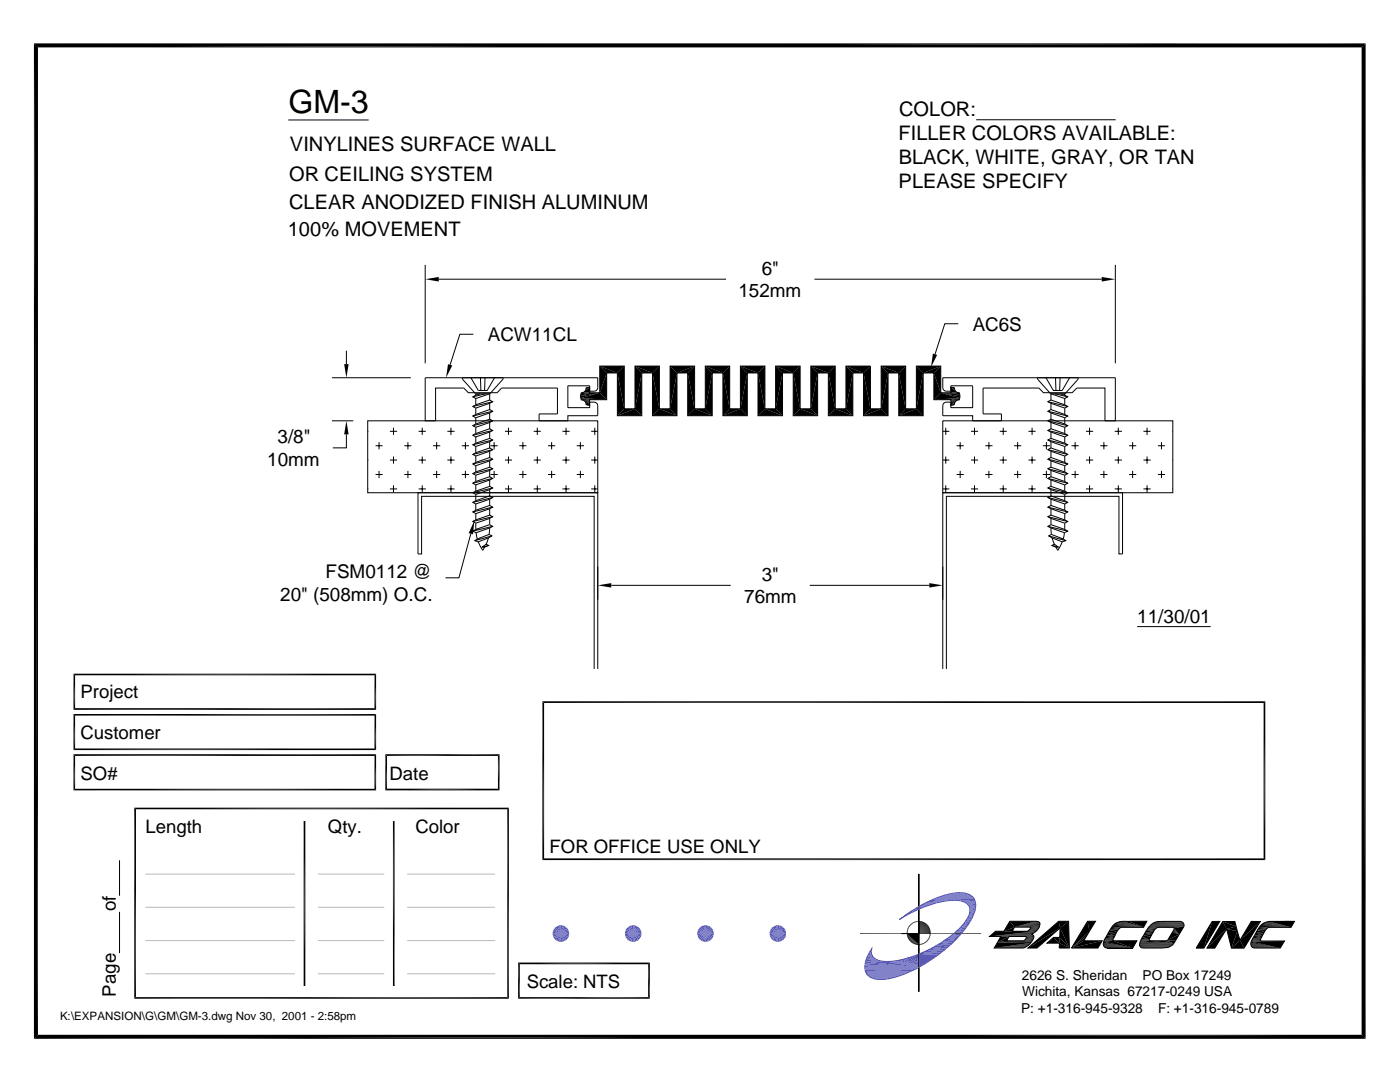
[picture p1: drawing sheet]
<svg xmlns="http://www.w3.org/2000/svg" width="279mm" height="216mm" viewBox="0 0 279 216" stroke-linecap="round" stroke-linejoin="round" font-family="sans-serif">
<defs><g id="words">
<text font-size="6.4" x="57.6" y="22.6">GM-3</text>
<g font-size="4">
<text x="179.5" y="23.1">COLOR:</text>
<text x="179.3" y="27.9">FILLER COLORS AVAILABLE:</text>
<text x="57.9" y="30.2">VINYLINES SURFACE WALL</text>
<text x="179.4" y="32.7">BLACK, WHITE, GRAY, OR TAN</text>
<text x="57.7" y="36.2">OR CEILING SYSTEM</text>
<text x="57.7" y="41.6">CLEAR ANODIZED FINISH ALUMINUM</text>
<text x="179.3" y="37.5">PLEASE SPECIFY</text>
<text x="57.4" y="47">100% MOVEMENT</text>
</g>
<g font-size="3.8">
<text x="147.4" y="59.3">152mm</text>
<text x="152" y="54.8">6&quot;</text>
<text x="194.1" y="66">AC6S</text>
<text x="97.3" y="68.1">ACW11CL</text>
<text x="55.4" y="88.4">3/8&quot;</text>
<text x="53.3" y="93">10mm</text>
<text x="55.9" y="119.9">20&quot; (508mm) O.C.</text>
<text x="65" y="115.3">FSM0112 @</text>
<text x="152" y="115.9">3&quot;</text>
<text x="148.5" y="120.4">76mm</text>
<text x="227" y="124.2">11/30/01</text>
</g>
<g font-size="3.7">
<text x="16.1" y="139.3">Project</text>
<text x="16.1" y="147.4">Customer</text>
<text x="16.1" y="155.6">SO#</text>
<text x="77.7" y="155.6">Date</text>
<text x="29" y="166.3">Length</text>
<text x="65.4" y="166.3">Qty.</text>
<text x="82.9" y="166.3">Color</text>
<text x="109.7" y="170.2">FOR OFFICE USE ONLY</text>
<text x="23.1" y="181.9" transform="rotate(-90 23.1 181.9)">of</text>
<text x="105.1" y="197.2">Scale: NTS</text>
<text x="23.1" y="198.8" transform="rotate(-90 23.1 198.8)">Page</text>
</g>
<g font-size="2.7">
<text x="203.9" y="195.5">2626 S. Sheridan</text>
<text x="228" y="195.5">PO Box 17249</text>
<text x="203.8" y="202.1">P: +1-316-945-9328</text>
<text x="204" y="198.8">Wichita, Kansas 67217-0249 USA</text>
<text x="231.1" y="202.1">F: +1-316-945-0789</text>
</g>
<text font-size="2.3" x="12" y="203.6">K:\EXPANSION\G\GM\GM-3.dwg Nov 30, 2001 - 2:58pm</text>
</g></defs>
<g fill="#000">
<path d="M6.8 8.7h265.7l-264.9 .8zM7.6 9.5l264.9-.8-.8 .8zM271.7 9.5l.8 197.8-.8-.8zM272.5 8.7v198.6l-.8-197.8zM84.9 55.7l2.7-.4v.9zM219.9 55.3l2.7 .4-2.7 .5zM68.7 72.7h.9l-.5 2.7zM89.4 72.7l.9 .2-1.3 2.5zM115.9 78.7l1.8-.3-1.8 .7zM115.9 79.1l1.8-.7h2zM116 78.4h1.7l-1.8 .3zM115.9 79.1l3.8-.7-3.8 1z"/>
<path d="M115.9 79.4l1.8 .4h-1.7zM116.1 79.8h1.6zM116.8 78l.9-.7-1.1 .9zM116.4 79.8h1.3l-1.1 .2zM116.9 77.7l.8-.4-.9 .7zM117 77.4l.7-.1-.8 .4zM117 77.4l.7-.1zM116 78.4h1.7zM116.1 78.4h1.6zM116.4 78.3l.2-.1 1.1 .2zM116.6 78.2l1.1-.9v1.1zM116 79.8h1.7z"/>
<path d="M119.7 73l3.5 1.4h-2.1zM119.7 73l1.4 1.4-1.4 4zM115.9 79.4l3.8-1 1.4 1.4zM121.1 74.4v5.4l-1.4-1.4zM119.7 73h4.9l-1.4 1.4zM126.7 73l3.5 1.4h-2.1zM126.7 73h4.9l-1.4 1.4zM133.7 73h4.9l-3.5 1.4zM135.1 74.4l3.5-1.4-1.4 1.4zM140.8 73l3.5 1.4h-2.2zM140.8 73h4.8l-1.3 1.4zM147.8 73l3.5 1.4h-2.2z"/>
<path d="M147.8 73h4.9l-1.4 1.4zM154.8 73l3.5 1.4h-2.1zM154.8 73h4.9l-1.4 1.4zM161.8 73l3.5 1.4h-2.1zM161.8 73h4.9l-1.4 1.4zM168.8 73l3.5 1.4h-2.1zM168.8 73h4.9l-1.4 1.4zM175.9 73l3.5 1.4h-2.2zM175.9 73h4.8l-1.3 1.4zM182.9 73h4.8l-3.5 1.4zM184.2 74.4l3.5-1.4-1.3 1.4zM187.7 78.4l3.8 1-5.1 .4z"/>
<path d="M186.4 74.4l1.3 4-1.3 1.4zM186.2 70.5l.8 .3-1.2 2.5zM187.7 73v5.4l-1.3-4zM189.8 78.4h1.6zM189.8 78.4l1-.2 .3 .1zM189.8 77.3l1 .9-1 .2zM189.8 79.8h1.6zM189.8 77.3l.7 .1zM189.8 77.3l.7 .1v.3zM189.8 77.3l.7 .4 .1 .3zM189.8 77.3l1 .9zM189.8 79.8h1.3l-.3 .2z"/>
<path d="M189.8 79.8l1.7-.4-.1 .4zM189.8 78.4h1.6l.1 .3zM187.7 78.4l3.9 .7-.1 .3zM187.7 78.4l3.8 .3 .1 .4zM69.1 84l.5 2.7h-.9zM116.6 80l1.1-.2-.9 .4zM116.8 80.2l.9-.4-.8 .6zM116.9 80.4l.8-.6-.7 .9zM117.7 79.8l-.7 .9zM117.7 79.8l-.4 1-.3-.1zM117.7 79.8v1.1l-.4-.1zM123.2 83l3.5-1.4 1.4 1.4z"/>
<path d="M124.6 81.6h2.1l-3.5 1.4zM123.2 74.4l1.4 7.2-1.4 1.4zM123.2 74.4l1.4-1.4v8.6zM126.7 73l1.4 1.4-1.4 7.2zM128.1 74.4v8.6l-1.4-1.4zM131.6 81.6l3.5 1.4h-4.9zM130.2 74.4l1.4 7.2-1.4 1.4zM130.2 74.4l1.4-1.4v8.6zM133.7 73l1.4 1.4-1.4 7.2zM131.6 81.6h2.1l1.4 1.4zM135.1 74.4v8.6l-1.4-1.4zM138.6 81.6l3.5 1.4h-4.9z"/>
<path d="M137.2 74.4l1.4 7.2-1.4 1.4zM137.2 74.4l1.4-1.4v8.6zM140.8 73l1.3 1.4-1.3 7.2zM138.6 81.6h2.2l1.3 1.4zM142.1 74.4v8.6l-1.3-1.4zM145.6 81.6h2.2l-3.5 1.4zM144.3 74.4l1.3 7.2-1.3 1.4zM145.6 73v8.6l-1.3-7.2zM147.8 73l1.3 1.4-1.3 7.2zM144.3 83l3.5-1.4 1.3 1.4zM149.1 74.4v8.6l-1.3-1.4zM151.3 74.4l1.4 7.2-1.4 1.4z"/>
<path d="M151.3 74.4l1.4-1.4v8.6zM154.8 73l1.4 1.4-1.4 7.2zM152.7 81.6l3.5 1.4h-4.9zM152.7 81.6h2.1l1.4 1.4zM156.2 74.4v8.6l-1.4-1.4zM158.3 74.4l1.4 7.2-1.4 1.4zM158.3 74.4l1.4-1.4v8.6zM159.7 81.6l3.5 1.4h-4.9zM161.8 73l1.4 1.4-1.4 7.2zM159.7 81.6h2.1l1.4 1.4zM163.2 74.4v8.6l-1.4-1.4zM165.3 74.4l1.4 7.2-1.4 1.4z"/>
<path d="M165.3 74.4l1.4-1.4v8.6zM166.7 81.6l3.5 1.4h-4.9zM168.8 73l1.4 1.4-1.4 7.2zM166.7 81.6h2.1l1.4 1.4zM170.2 74.4v8.6l-1.4-1.4zM173.7 81.6h2.2l-3.6 1.4zM172.3 74.4l1.4 7.2-1.4 1.4zM172.3 74.4l1.4-1.4v8.6zM175.9 73l1.3 1.4-1.3 7.2zM172.3 83l3.6-1.4 1.3 1.4zM177.2 74.4v8.6l-1.3-1.4zM180.7 81.6h2.2l-3.5 1.4z"/>
<path d="M179.4 74.4l1.3 7.2-1.3 1.4zM179.4 74.4l1.3-1.4v8.6zM182.9 73l1.3 1.4-1.3 7.2zM179.4 83l3.5-1.4 1.3 1.4zM184.2 74.4v8.6l-1.3-1.4zM189.8 79.8l.3 1-.3 .1zM189.8 79.8l.7 .9-.4 .1zM189.8 79.8l.7 .6v.3zM189.8 79.8l.7 .9zM189.8 79.8l.8 .4-.1 .2zM189.8 79.8l1 .2-.2 .2zM94.7 103.9l-.3 2.7-.9-.2z"/>
<path d="M119.3 116.8l2.7-.4v.8zM185.5 116.4l2.7 .4-2.7 .4zM183.3 188.3l.1 .2zM183.3 188.5l.1 1.9h-.1zM183.3 186.3h.1zM183.3 180.9l.1 .5-.1 .1zM183.3 188.5h.1v1.9zM183.3 180.9l.1-.1v.6zM197.5 186.9l1.2-1.1h8.1zM199.1 188l6.6 .2-7.3 1zM199.7 186.9h1.7l-2.3 1.1zM199.1 188l2.3-1.1-.5 .8z"/>
<path d="M201.5 183.8h5.2l-4.2 1.2zM201.5 183.8l1 1.2-2.2 .8zM200.3 185.8l2.2-.8-.5 .8zM202.5 185l4.3-1.2zM204.3 187.7l1.6 .2zM204.3 187.7h1.7zM204.6 187.5h1.5l-1.7 .1zM204.7 187.3l1.5 .1-1.6 .1zM204.8 186.9l1.5 .1h-1.4zM204.8 187.2l1.5 .1h-1.6zM204.9 187h1.4l-1.5 .2zM198.4 189.2l6.7-.5z"/>
<path d="M205 185.8h1.8zM198.4 189.2l6.8-.6zM205.1 185.8l.2-.2 1.5 .2zM198.4 189.2l6.9-.7zM198.4 189.2l7.1-.8zM205.5 185.5h1.6l-1.8 .1zM198.4 189.2l7.2-.9-.1 .1zM205.6 185.3l1.6 .1-1.7 .1zM205.7 185.1l1.6 .2h-1.7zM205.7 185h1.7l-1.7 .1zM198.4 189.2l7.3-1-.1 .1zM197.5 186.9l8.5-.4z"/>
<path d="M204.3 187.7h1.7l-.1 .2zM204.4 187.6l1.7-.1-.1 .2zM204.6 187.5l1.6-.1-.1 .1zM197.5 186.9l8.7-.7-.3 .2zM204.7 187.3h1.6l-.1 .1zM204.8 187.2l1.5-.1v.2zM204.8 187.2l1.5-.2v.1zM204.8 186.9l1.5-.1v.2zM197.5 186.9l9-.9-.3 .2zM197.5 186.9l9.1-1zM197.5 186.9l9.3-1.1zM204.9 185.8h1.9z"/>
<path d="M202.5 185l4.5-1.1zM205.3 185.6h1.7l-.2 .2zM202.5 185l4.6-1.1zM205.3 185.6l1.8-.1-.1 .1zM202.5 185l4.7-1.1zM205.5 185.5l1.7-.1-.1 .1zM202.5 185l4.8-1zM205.6 185.3h1.7l-.1 .1zM202.5 185l4.9-1zM205.7 185.1h1.6v.2zM205.7 185.1l1.7-.1-.1 .1zM202.5 185l5-.9z"/>
<path d="M205.5 185l2-.2zM205.6 185l1.9-.2zM205.7 185l1.8-.2-.1 .2zM202.5 185l5-.9 .1 .1zM202.5 185l5-.5v.2zM202.5 185l5.1-.6-.1 .1zM202.5 185l5.1-.8v.2zM209 188.2l1.2-1.2 1.2 1.2zM211.3 183.8h2l-1.7 1.4zM205.1 189.2l6.2-5.4 .3 1.4zM211.4 188.2l2 1h-2zM210.2 187h1.3l-.1 1.2z"/>
<path d="M211.5 187l1.9 2.2-2-1zM205.1 189.2l6.5-4-4.6 4zM211.6 185.2l1.8 4-1.9-2.2zM211.6 185.2l1.7-1.4 .1 5.4zM213.8 189.2l2.5-1.5h3.7zM213.8 189.2l3.1-2.4-.6 .9zM217 183.8l.4 2-3.6 3.4zM213.8 189.2l3.6-3.4-.5 1zM217 183.8h1.6l-1.2 2zM213.8 189.2l6.2-1.5-.9 1.5zM220.2 188.5l5.9 .7-5.9-.6zM220.2 188.4l5.9 .8-5.9-.7z"/>
<path d="M220.2 188.3l5.9 .9-5.9-.8zM220.2 188.6l5.9 .6-5.8-.4zM220.2 188.1l5.9 1.1-5.9-.9zM220.3 187.9l5.8 1.3-5.9-1.1zM220.3 187.7h1.9l-1.9 .2zM220.4 187.5h1.7l-1.8 .2zM220.6 187.2l1.6 .1-1.8 .2zM220.6 189.1h.3zM220.9 186.7l1.5 .3-1.8 .2zM221.2 186.2h1.5l-1.8 .5zM221.5 185.7l1.4 .2-1.7 .3zM221.6 185.4h1.7l-1.8 .3z"/>
<path d="M221.8 185.2l1.6 .1-1.8 .1zM220.3 187.7l1.8-.1 .1 .1zM220.3 187.7l1.8-.2v.1zM220.3 187.9l1.9-.2 3.9 1.5zM220.4 187.5l1.8-.2-.1 .2zM222.1 184.7l.2-.2 5.9 .5zM220.6 187.2l1.8-.2-.2 .3zM222.3 184.5l.2-.1 5.7 .6zM220.9 186.7l1.6-.1-.1 .4zM222.5 184.4l.2-.2 5.5 .8zM220.9 186.7l1.8-.5-.2 .4zM222.7 184.2l5.5 .8z"/>
<path d="M221.2 186.2l1.7-.3-.2 .3zM222.8 184.1l5.4 .9zM221.5 185.7l1.6-.2-.2 .4zM222.9 184.1l.3-.1 5 1zM221.5 185.7l1.8-.3-.2 .1zM221.6 185.4l1.8-.1-.1 .1zM223.2 184l.3-.1 4.7 1.1zM221.8 185.2h1.7l-.1 .1zM221.8 185.2l1.9-.1zM223.5 183.9l4.7 1.1zM223.7 183.9h.3zM223.7 183.9h.3l4.2 1.1z"/>
<path d="M224 183.9h1.3zM224 183.9h1.3l2.9 1.1zM222.2 187.7h4.7l-.8 1.5zM227.6 187.7h2l-2 .2zM227.7 187.5h1.6l-1.7 .2zM227.9 187.1l1.5 .3-1.7 .1zM228.2 186.7l1.5 .1-1.8 .3zM228.5 186.2l1.5 .1-1.8 .4zM228.7 185.7h1.6l-1.8 .5zM225.3 183.9l3.6-.1-.7 1.2zM228.9 185.5l1.5 .1-1.7 .1zM229.1 185.3l1.5 .1-1.7 .1z"/>
<path d="M229.2 185l1.9 .1zM229.2 185l1.8 .1-1.9 .2zM227.6 187.7l1.8-.1zM227.6 187.7h1.8zM227.7 187.5l1.7-.1zM227.6 187.7h2zM229.4 187.7h.2zM227.6 187.9l2-.2 4.7 .6zM227.9 187.1l1.8-.3-.3 .6zM228.2 186.7l1.8-.4-.3 .5zM228.5 186.2l1.7-.3-.2 .4zM228.5 186.2l1.8-.5-.1 .2z"/>
<path d="M228.7 185.7l1.7-.1-.1 .1zM228.9 185.5l1.7-.1-.2 .2zM229.1 185.3l1.6-.1-.1 .2zM229.1 185.3l1.8-.1zM229.1 185.3l1.9-.2zM231.8 189.2l.2-.1zM232.7 187.7l1.6 .6zM232.9 187.7l.2-.1h1.5zM234 186l1.3 .5-2.2 1.1zM234.1 185.8l1.2 .7-1.3-.5zM234.1 185l.2 .2zM234.2 185.7l1.1 .8-1.2-.7z"/>
<path d="M232.5 187.7l1.8 .6zM232.4 187.7l1.9 .6zM229.8 187.7h2.6l1.9 .6zM229.6 187.7l4.7 .6zM234.3 185.5l1 1-1.1-.8zM234.3 185.5l1 1zM234.3 185.4l1 1.1zM234.3 185.2l1 1.3-1-1.1zM232.9 187.7l1.7-.1-.3 .7zM233.1 187.6l2.2-1.1-.7 1.1zM235.5 183.9h.3zM234 183.9h1.8z"/>
<path d="M234.3 185.2l2-.4-1 1.7zM241.9 183.9l-1.6 5.3h-1.6zM241.9 183.9h1.5l-3.1 5.3zM244 183.9l2.7 1-1.9 .5zM244 183.9l.8 1.5-3.9 3.8zM240.9 189.2l3.9-3.8-2.4 3.8zM244.8 185.4l2.1 .4-1.1 3.4zM244.8 185.4l1.9-.5 .2 .9zM244 183.9h2.4l.3 1zM246.9 185.8l.6 1.8-1.7 1.6zM245.8 189.2l1.7-1.6 .8 1.6zM249.6 188.4l5.9 .8-5.9-.7z"/>
<path d="M249.6 188.3l5.9 .9-5.9-.8zM249.6 188.5l5.9 .7-5.8-.5zM249.6 188.1l5.9 1.1-5.9-.9zM249.7 188.7l5.8 .5-5.8-.4zM249.7 187.9l5.8 1.3-5.9-1.1zM249.7 183.9h1.8l-4 3.7zM249.8 187.7h1.7l-1.8 .2zM249.9 187.5h1.6l-1.7 .2zM250 187.2l1.6 .1-1.7 .2zM250.2 189.1l.5 .1zM250.2 189.1l.3 .1zM250.3 186.7l1.5 .3-1.8 .2z"/>
<path d="M250.6 186.2l1.6 .1-1.9 .4zM250.9 185.7l1.5 .2-1.8 .3zM251.1 185.4l1.5 .1-1.7 .2zM251.2 185.2h1.7l-1.8 .2zM247.5 187.6l4-3.7-3.2 5.3zM249.8 187.7l1.7-.1v.1zM249.8 187.7l1.7-.2zM249.9 187.5l1.7-.2-.1 .2zM251.7 184.6l6 .4-6.2-.3zM250 187.2l1.8-.2-.2 .3zM251.7 184.6l.2-.2 5.8 .6zM250.3 186.7l1.7-.1-.2 .4z"/>
<path d="M251.9 184.4l.2-.2 5.6 .8zM250.3 186.7l1.9-.4-.2 .3zM252.1 184.2l5.6 .8zM250.6 186.2l1.8-.3-.2 .4zM252.3 184.2l5.4 .8zM250.9 185.7l1.7-.2-.2 .4zM252.4 184.1l.3-.1 5 1zM251.1 185.4h1.6l-.1 .1zM251.1 185.4l1.7-.1-.1 .1zM251.1 185.4l1.8-.2zM252.7 184l.3-.1 4.7 1.1zM251.2 185.2l1.8-.1z"/>
<path d="M251.2 185.2l1.9-.1zM253 183.9h.3zM251.2 185.2l2-.1zM253 183.9h.3l4.4 1.1zM249.7 187.9l6.6-.1-.8 1.4zM253.3 183.9h5l-.6 1.1zM6.8 8.7l.8 197.8-.8 .8zM6.8 8.7l.8 .8v197zM7.6 206.5h264.1l-264.9 .8zM6.8 207.3l264.9-.8 .8 .8z"/>
</g>
<g fill="none" stroke="#000" stroke-width=".2">
<path d="M57.5 23.9h16.1M194.8 23.9h27.9M84.9 52.9v19.6M87.6 55.7h57.3M162.5 55.7h57.4M222.6 52.9v19.6M66.3 75.4h15.7M69.1 70v2.7M84.9 75.4h34.4v2l-.2 .4-.3 .2-1.1 .1v-1.1h-4.4v4.3h4.4v-1.1l1.1 .1 .5 .4v2.3h-6v1h-5.7v-1.4h3.7v-5.2h-11.2l-.9 1h-5.7l-.9-1h-5.7v6.6h-2zM92.5 75.4l-.2 .1v.2l2.6 2.9h2.9l2.6-2.9v-.2l-.2-.1M94 75.4l1.5 2.5h1.7l1.5-2.5M94.5 66.7h-2.7l-2 6.1"/>
<path d="M95 78.6v.3l.8-.3M95 78.9l-.6 .3 .6 .3 2.7-.9v1.2l-2.7 1M95 79.5v1.3M95.9 75.4l.1 2.5M96.8 75.4l-.1 2.5M96.9 78.6l-2.5 .6M97.7 79.8l.6 .4-3.3 1.2M119.7 73h4.9v8.6h2.1v-8.6h4.9v8.6h2.1v-8.6h4.9v8.6h2.2v-8.6h4.8v8.6h2.2v-8.6h4.9v8.6h2.1v-8.6h4.9v8.6h2.1v-8.6h4.9v8.6h2.1v-8.6h4.9v8.6h2.2v-8.6h4.8v8.6h2.2v-8.6h4.8v5.4h2.1v-1.1l.7 .1a.88 .88 0 0 0 .9 1l.2 .7-.2 .7a.88 .88 0 0 0-.9 .9l-.7 .2v-1.1h-3.4v-5.4h-2.2v8.6h-4.8v-8.6h-2.2v8.6h-4.9v-8.6h-2.1v8.6h-4.9v-8.6h-2.1v8.6h-4.9v-8.6h-2.1v8.6h-4.9v-8.6h-2.2v8.6h-4.8v-8.6h-2.2v8.6h-4.9v-8.6h-2.1v8.6h-4.9v-8.6h-2.1v8.6h-4.9v-8.6h-2.1v5.4h-3.4v1.1l-.7-.2a.88 .88 0 0 0-1-.9l-.1-.7 .2-.7a.91 .91 0 0 0 .9-1l.7-.1v1.1h2zM188.2 75.4h34.4v8.6h-2.1v-6.6h-5.6l-.9 1h-5.8l-.9-1h-11.1v5.2h3.7v1.4h-5.8v-1h-5.9v-2.3l.4-.4 1.2-.1v1.1h4.3v-4.3h-4.3v1.1l-1.2-.1-.3-.2-.1-.4zM191.2 64.6h-2.6l-2 6.1M207.2 75.4l-.1 .1v.2l2.6 2.9h2.9l2.5-2.9 .1-.2-.2-.1M208.7 75.4l1.5 2.5h1.8l1.5-2.5"/>
<path d="M209.7 79.8l-.6 .4 3.4 1.2M210.5 78.6l2.6 .6M210.7 75.4v2.5M211.6 75.4l-.1 2.5M211.6 78.6l.9 .3v-.3M212.5 78.9l.6 .3-.6 .3-2.8-.9v1.2l2.8 1M212.5 79.5v1.3M66.3 84h4.2M69.1 86.7v2.7h-2.7M73.4 84h45.9v14.3h-45.9zM73.4 86.1h.1M73.4 91.8h.1"/>
<path d="M73.4 97.6h.1M75 88.9h1.4M75 94.7h1.4M75.6 88.2v1.5M75.6 94v1.4M77.8 86.1h1.4M77.8 91.8h1.4M77.8 97.6h1.4M78.5 85.3v1.5M78.5 91.1v1.4M78.5 96.8v1.5M80.7 88.9h1.4"/>
<path d="M80.7 94.7h1.4M81.4 88.2v1.5M81.4 94v1.4M83.5 86.1h1.5M83.5 91.8h1.5M83.5 97.6h1.5M84.3 85.3v1.5M84.3 91.1v1.4M84.3 96.8v1.5M86.4 88.9h1.5M86.4 94.7h1.5M87.1 88.2v1.5"/>
<path d="M87.1 94v1.4M89.3 86.1h1.4M89.3 91.8h1.4M89.3 97.6h1.4M90 85.3v1.5M90 91.1v1.4M90 96.8v1.5M92.2 88.9h1.4M92.2 94.7h1.4M92.9 88.2v1.5M92.9 94v1.4M95 84.6l-.6 .3 .6 .4"/>
<path d="M95 92.3l-.6 .3 .6 .3M95 94.2l-.6 .3 .6 .3M95 96.1l-.6 .3 .6 .4M95 98l-.6 .3 .6 .4M95 99.9l-.6 .3 .6 .4M95 86.5l-.6 .3 .6 .4M95 88.4l-.6 .4 .6 .3M95 90.3l-.6 .4 .6 .3M95 80.8l-.6 .3 .6 .3M95 82.7l-.6 .3 .6 .4M95 81.4v1.3M95 83.4v1.2"/>
<path d="M95 85.3v1.2M95 87.2v1.2M95 89.1v1.2M95 91v1.3M95 92.9v1.3M95 94.8v1.3M95 96.8v1.2M95 98.7v1.2M97.7 99.6v1.3l-2.7 .9M97.7 82.4v1.3l-2.7 .9M97.7 83.7l.6 .3-.6 .3-2.7 1M97.7 90v1.3l-2.7 1"/>
<path d="M97.7 91.3l.6 .3-.6 .4-2.7 .9M97.7 92v1.2l-2.7 1M97.7 93.2l.6 .3-.6 .4-2.7 .9M97.7 93.9v1.2l-2.7 1M97.7 95.1l.6 .4-3.3 1.3M97.7 95.8v1.2l-2.7 1M97.7 97l.6 .4-.6 .3-2.7 1M97.7 97.7v1.3l-2.7 .9M97.7 99l.6 .3-.6 .3-2.7 1M97.7 84.3v1.3l-2.7 .9M97.7 85.6l.6 .3-3.3 1.3M97.7 86.2v1.3l-2.7 .9"/>
<path d="M97.7 87.5l.6 .3-.6 .3-2.7 1M97.7 88.1v1.3l-2.7 .9M97.7 89.4l.6 .3-3.3 1.3M97.7 80.5v1.2l-2.7 1M97.7 81.7l.6 .4-.6 .3-2.7 1M97.9 88.9h1.4M97.9 94.7h1.4M98.3 84l-3.9 .9M98.3 91.6l-3.9 1M98.3 93.5l-3.9 1M98.3 95.5l-3.9 .9M98.3 97.4l-3.9 .9"/>
<path d="M98.3 99.3l-3.9 .9M98.3 85.9l-3.9 .9M98.3 87.8l-3.9 1M98.3 89.7l-3.9 1M98.3 80.2l-3.9 .9M98.3 82.1l-3.9 .9M98.6 88.2v1.5M98.6 94v1.4M100.8 86.1h1.4M100.8 91.8h1.4M100.8 97.6h1.4M101.5 85.3v1.5"/>
<path d="M101.5 91.1v1.4M101.5 96.8v1.5M103.6 88.9h1.5M103.6 94.7h1.5M104.4 88.2v1.5M104.4 94v1.4M106.5 86.1h1.4M106.5 91.8h1.4M106.5 97.6h1.4M107.2 85.3v1.5M107.2 91.1v1.4M107.2 96.8v1.5"/>
<path d="M109.4 88.9h1.4M109.4 94.7h1.4M110.1 88.2v1.5M110.1 94v1.4M112.2 86.1h1.5M112.2 91.8h1.5M112.2 97.6h1.5M113 85.3v1.5M113 91.1v1.4M113 96.8v1.5M115.1 88.9h1.4M115.1 94.7h1.4"/>
<path d="M115.8 88.2v1.5M115.8 94v1.4M118 86.1h1.3M118 91.8h1.3M118 97.6h1.3M118.7 85.3v1.5M118.7 91.1v1.4M118.7 96.8v1.5M188.2 84h45.9v14.3h-45.9zM188.2 86.1h1.3M188.2 91.8h1.3M188.2 97.6h1.3"/>
<path d="M188.7 85.3v1.5M188.7 91.1v1.4M188.7 96.8v1.5M190.9 88.9h1.4M190.9 94.7h1.4M191.6 88.2v1.5M191.6 94v1.4M193.8 86.1h1.4M193.8 91.8h1.4M193.8 97.6h1.4M194.5 85.3v1.5M194.5 91.1v1.4"/>
<path d="M194.5 96.8v1.5M196.6 88.9h1.5M196.6 94.7h1.5M197.4 88.2v1.5M197.4 94v1.4M199.5 86.1h1.4M199.5 91.8h1.4M199.5 97.6h1.4M200.2 85.3v1.5M200.2 91.1v1.4M200.2 96.8v1.5M202.4 88.9h1.4"/>
<path d="M202.4 94.7h1.4M203.1 88.2v1.5M203.1 94v1.4M205.3 86.1h1.4M205.3 91.8h1.4M205.3 97.6h1.4M206 85.3v1.5M206 91.1v1.4M206 96.8v1.5M208.1 88.9h1.5M208.1 94.7h1.5M208.8 88.2v1.5"/>
<path d="M208.8 94v1.4M209.1 84l4 .9M209.1 91.6l4 1M209.1 93.5l4 1M209.1 95.5l4 .9M209.1 97.4l4 .9M209.1 99.3l4 .9M209.1 85.9l4 .9M209.1 87.8l4 1M209.1 89.7l4 1M209.1 80.2l4 .9M209.1 82.1l4 .9"/>
<path d="M209.7 99.6v1.3l2.8 .9M209.7 82.4v1.3l2.8 .9M209.7 83.7l-.6 .3 3.4 1.3M209.7 90v1.3l2.8 1M209.7 91.3l-.6 .3 3.4 1.3M209.7 92v1.2l2.8 1M209.7 93.2l-.6 .3 3.4 1.3M209.7 93.9v1.2l2.8 1M209.7 95.1l-.6 .4 3.4 1.3M209.7 95.8v1.2l2.8 1M209.7 97l-.6 .4 3.4 1.3M209.7 97.7v1.3l2.8 .9"/>
<path d="M209.7 99l-.6 .3 3.4 1.3M209.7 84.3v1.3l2.8 .9M209.7 85.6l-.6 .3 3.4 1.3M209.7 86.2v1.3l2.8 .9M209.7 87.5l-.6 .3 3.4 1.3M209.7 88.1v1.3l2.8 .9M209.7 89.4l-.6 .3 3.4 1.3M209.7 80.5v1.2l2.8 1M209.7 81.7l-.6 .4 3.4 1.3M212.5 84.6l.6 .3-.6 .4M212.5 92.3l.6 .3-.6 .3M212.5 94.2l.6 .3-.6 .3"/>
<path d="M212.5 96.1l.6 .3-.6 .4M212.5 98l.6 .3-.6 .4M212.5 99.9l.6 .3-.6 .4M212.5 86.5l.6 .3-.6 .4M212.5 88.4l.6 .4-.6 .3M212.5 90.3l.6 .4-.6 .3M212.5 80.8l.6 .3-.6 .3M212.5 82.7l.6 .3-.6 .4M212.5 81.4v1.3M212.5 83.4v1.2M212.5 85.3v1.2M212.5 87.2v1.2"/>
<path d="M212.5 89.1v1.2M212.5 91v1.3M212.5 92.9v1.3M212.5 94.8v1.3M212.5 96.8v1.2M212.5 98.7v1.2M213.8 88.9h1.5M213.8 94.7h1.5M214.6 88.2v1.5M214.6 94v1.4M216.7 86.1h1.5M216.7 91.8h1.5"/>
<path d="M216.7 97.6h1.5M217.4 85.3v1.5M217.4 91.1v1.4M217.4 96.8v1.5M219.6 88.9h1.4M219.6 94.7h1.4M220.3 88.2v1.5M220.3 94v1.4M222.5 86.1h1.4M222.5 91.8h1.4M222.5 97.6h1.4M223.2 85.3v1.5"/>
<path d="M223.2 91.1v1.4M223.2 96.8v1.5M225.3 88.9h1.5M225.3 94.7h1.5M226 88.2v1.5M226 94v1.4M228.2 86.1h1.4M228.2 91.8h1.4M228.2 97.6h1.4M228.9 85.3v1.5M228.9 91.1v1.4M228.9 96.8v1.5"/>
<path d="M231.1 88.9h1.4M231.1 94.7h1.4M231.8 88.2v1.5M231.8 94v1.4M233.9 86.1h.2M233.9 91.8h.2M233.9 97.6h.2M94 106.5l-2.4 8.8h-2.7M95 101.8l-.6 .4 .6 .3M95 103.7l-.6 .4 .6 .3M95 104.4v1.2M95 100.6v1.2"/>
<path d="M95 102.5v1.2M95 106.3l.3 1.2M95.3 107.5l-.5 .4 .6 .2M95.4 108.1l.9 1.7 .4-.6M96.2 109.2l.8-.6 .5 .2-.8 .4zM97.5 107.3l-.5 1.3M97.5 108.8l-1.3 .4M97.6 106.6l.5 .3-2.7 1.2M97.6 106.6l-2.3 .9M97.7 104.7l.6 .3-3.3 1.3M97.7 104.7l-2.7 .9-.6 .4 .6 .3M97.7 105.3l-.1 1.3"/>
<path d="M97.7 100.9l.6 .3-3.3 1.3M97.7 101.5v1.3l-2.7 .9M97.7 102.8l.6 .3-.6 .3-2.7 1M97.7 103.4v1.3M98.1 106.9l-3.3 1M98.3 105l-3.9 1M98.3 101.2l-3.9 1M98.3 103.1l-3.9 1M119.3 113.1v6.6M122 116.8h23.8M161.6 116.8h23.9M188.2 113.1v6.6"/>
<path d="M209.1 105l4 1M209.1 101.2l4 1M209.1 103.1l4 1M209.3 106.9l3.4 1M209.7 104.7l-.6 .3 3.3 1.3M209.7 105.3l.1 1.3M209.7 100.9l-.6 .3 3.4 1.3M209.7 101.5v1.3l2.8 .9M209.7 102.8l-.6 .3 3.4 1.3M209.7 103.4v1.3M209.8 106.6l-.5 .3 2.7 1.2M209.8 106.6l2.4 .9"/>
<path d="M209.9 108.8l.5-.2 .8 .6h-.5zM209.9 108.8l1.3 .4M210 107.3l.4 1.3M212 108.1l-.9 1.7-.4-.6M212.2 107.5l.5 .4-.7 .2M212.4 106.3l-.2 1.2M212.5 104.4v1.2l-2.8-.9M212.5 105.6l.6 .4-.7 .3M212.5 101.8l.6 .4-.6 .3M212.5 103.7l.6 .4-.6 .3M212.5 100.6v1.2M212.5 102.5v1.2"/>
<path d="M118.6 133.5v-34.5h-34.5v11.5h-.7v-12.2h35.9v35.2M188.2 133.5v-35.2h35.8v12.2h-.7v-11.5h-34.4v34.5M183.3 174.5h.1v23.3h-.1zM183.4 174.5v6.4M183.3 183.9h.1M183.3 188.5h.1M183.4 181.4v7.1M183.4 190.4v7.4M197.5 186.9l1.2-1.1h1.6l1.2-2h5.2a.71 .71 0 0 1 .8 .3 .71 .71 0 0 1-.1 .9l-.4 .6-1.1 .8 .1 .1a.69 .69 0 0 1 0 1.2l-.8 .9-.8 .5-6 .1 1.3-2.3zM197.5 186.8h8.8M198.4 189.1h6.2M198.7 185.8h8.1"/>
<path d="M200.3 185.8h4.6M201.4 186.9h3.4a.79 .79 0 0 1-.6 .8h-3.3zM202.5 184.9h5M204.5 189.1l-6.1 .1M220.4 189.1h5.7M220.6 189.1h5.5M221.8 185.1h2.1M221.9 185h6.3M222.2 187.7h4.7M225.3 183.8h3.6M227.4 188.8h6.4M227.4 188.6h6.6"/>
<path d="M227.4 188.5h6.7M227.5 188.2h6.8M227.5 188.9h5.9M227.5 188.9h6M227.5 188.8h6.1M227.7 189.1h5.4M227.8 189.1h4.6M229.2 185h2.1M229.2 184.9h7.1M229.4 184.8h6.9M229.6 184.7h6.7M229.6 184.6h6.7"/>
<path d="M229.8 184.5h6.5M229.8 184.4h6.5M230 184.4h6.3M230 184.2h6.2M230.2 184.2h6M230.2 184.1h5.9M230.4 184h5.7M230.7 183.9h5.2M230.9 183.9h5M231.5 183.9h4.3M233.1 189.1h-5.3M233.4 189h-5.8"/>
<path d="M244 183.9h2.4l1.1 3.7 2.2-3.7h1.8l-3.2 5.3h-2.5l-1-3.8-2.4 3.8h-1.5zM249.7 187.8h6.6M249.9 189.1h5.6M250.1 189.1h5.4M251.2 185.1h2.1M251.4 185h6.3M251.7 184.6l.7-.5a7 7 0 0 1 3.3-.2h2.6l-.6 1.1-4.5 .1a4.1 4.1 0 0 0-1.6 2.6l4.7 .1-.8 1.4h-4.8a.92 .92 0 0 1-1-.4 .92 .92 0 0 1 .1-1.1l1.4-2.5zM253.3 183.9h5"/>
</g>
<path d="M115.9 79.6h5.2M186.4 79.6h5.1M187.7 78.5h3.8M199.1 187.9h6.8M202.5 184.8h5M221.9 184.9h6.3M251.4 184.9h6.3" fill="none" stroke="#000" stroke-width=".32"/>
<path d="M220.4 189.1h5.7M221.8 185.1h2.1M227.4 188.4h6.9M227.5 188.2h6.8M249.9 189.1h5.6M251.2 185.1h2.1" fill="none" stroke="#000" stroke-width=".21"/>
<path d="M198.4 189h6.4" fill="none" stroke="#000" stroke-width=".28"/>
<path d="M197.5 186.7h8.7M249.7 189h5.8" fill="none" stroke="#000" stroke-width=".34"/>
<path d="M220.3 189h5.8M234.1 185h2.2" fill="none" stroke="#000" stroke-width=".36"/>
<path d="M198.4 189h6.6" fill="none" stroke="#000" stroke-width=".38"/>
<path d="M197.5 186.7h8.8M227.4 188.6h6.6M249.7 187.8h2.1" fill="none" stroke="#000" stroke-width=".23"/>
<path d="M199.1 188h6.8" fill="none" stroke="#000" stroke-width=".3"/>
<path d="M197.5 186.7h8.6M227.5 188.1h6.8" fill="none" stroke="#000" stroke-width=".4"/>
<g fill="#5c5cb8">
<path d="M175.1 195.4l.7 .1z"/>
<path d="M175.1 195.4h1.5z"/>
<path d="M175.8 195.5l.8-.1z"/>
<path d="M174.7 195.4h1.9z"/>
</g>
<g fill="none" stroke="#5c5cb8" stroke-width=".2">
<path d="M172.6 193.5h9.8M172.9 194.3h7.9M173 194.4h7.3M173 194.5h7.3M173.1 194.6h6.7M173.1 194.6h7.2M173.2 194.7h6.6M173.7 195h5.1M173.9 195.1h4.4M174.7 195.4h2.3M177.4 195.3h-2.9M177.9 195.2l-3.7 .1"/>
<path d="M179.3 194.9h-5.9"/>
</g>
<path d="M172.6 193.2h10.7M172.7 193.9h9.1M173 194.4h7.8" fill="none" stroke="#5c5cb8" stroke-width=".21"/>
<path d="M172.8 193.9h9M172.9 194.1h8.4" fill="none" stroke="#5c5cb8" stroke-width=".23"/>
<path d="M172.6 193.1h10.7M172.6 193.4h9.8M172.7 193.7h9.7M172.8 194.1h8.5" fill="none" stroke="#5c5cb8" stroke-width=".25"/>
<path d="M172.6 193.4h10.3" fill="none" stroke="#5c5cb8" stroke-width=".28"/>
<path d="M172.6 192.9h10.7" fill="none" stroke="#5c5cb8" stroke-width=".3"/>
<path d="M183.4 193l.6-.4z" fill="#5c5cb8"/>
<path d="M172.6 192.8h10.7" fill="none" stroke="#5c5cb8" stroke-width=".44"/>
<g fill="#5c5cb8">
<path d="M172.6 192.5l10.7 .6-10.7-.5z"/>
<path d="M172.7 192.2l10.6 .9-10.7-.6z"/>
<path d="M184 192.6l1.2-.6z"/>
<path d="M183.4 193l1.8-1z"/>
<path d="M172.8 191.9l10.5 1.2-10.6-.9z"/>
<path d="M172.8 191.9h4.2l6.3 1.2z"/>
</g>
<path d="M172.8 191.9h4.2" fill="none" stroke="#5c5cb8" stroke-width=".2"/>
<g fill="#5c5cb8">
<path d="M177 191.9l.7-.1 5.6 1.3z"/>
<path d="M177 191.9l.7-.1z"/>
</g>
<path d="M172.8 191.8h3.8" fill="none" stroke="#5c5cb8" stroke-width=".2"/>
<g fill="#5c5cb8">
<path d="M177.7 191.8h.4l5.2 1.3z"/>
<path d="M178.1 191.8l.4-.1 4.8 1.4z"/>
</g>
<path d="M172.8 191.8h3.2" fill="none" stroke="#5c5cb8" stroke-width=".2"/>
<path d="M178.5 191.7h.4l4.4 1.4z" fill="#5c5cb8"/>
<path d="M172.8 191.8h2.9" fill="none" stroke="#5c5cb8" stroke-width=".21"/>
<g fill="#5c5cb8">
<path d="M178.9 191.7l.4-.1 4 1.5z"/>
<path d="M183.4 193l2.3-1.4z"/>
</g>
<path d="M172.8 191.7h2.7" fill="none" stroke="#5c5cb8" stroke-width=".3"/>
<path d="M179.3 191.6l.4-.1 3.6 1.6z" fill="#5c5cb8"/>
<path d="M172.8 191.5h2.4" fill="none" stroke="#5c5cb8" stroke-width=".2"/>
<path d="M179.7 191.5l.4-.1 3.2 1.7z" fill="#5c5cb8"/>
<path d="M172.8 191.5h2.2" fill="none" stroke="#5c5cb8" stroke-width=".21"/>
<g fill="#5c5cb8">
<path d="M180.1 191.4l.5-.1 2.7 1.8z"/>
<path d="M173 191.3l1.8 .1-2 .2z"/>
<path d="M173 191.3l1.8 .1z"/>
<path d="M183.4 193l2.9-1.8z"/>
<path d="M180.6 191.3l.4-.1 2.3 1.9z"/>
<path d="M173 191.3l1.4-.2 .2 .2z"/>
<path d="M173 191.3l1.4-.2z"/>
<path d="M181 191.2l.5-.2 1.8 2.1z"/>
<path d="M173 191.3l1.3-.3z"/>
<path d="M173.1 190.9l1.2 .1-1.3 .3z"/>
<path d="M181.5 191l.5-.1 1.3 2.2z"/>
<path d="M183.4 193l3.4-2.2z"/>
<path d="M173.1 190.9l1.1-.1 .1 .2z"/>
<path d="M182 190.9l.5-.2 .8 2.4z"/>
<path d="M173.2 190.6l1 .2-1.1 .1z"/>
<path d="M173.2 190.6h.9l.1 .2z"/>
<path d="M182.5 190.7l.5-.2 .3 2.6z"/>
<path d="M183.4 193l3.9-2.5z"/>
</g>
<path d="M183.1 190.4v2.7" fill="none" stroke="#5c5cb8" stroke-width=".34"/>
<g fill="#5c5cb8">
<path d="M173.2 190.6l.8-.2 .1 .2z"/>
<path d="M183.4 190.4l3.9 .1-3.9 2.5z"/>
<path d="M173.4 190.3l.6 .1-.8 .2z"/>
<path d="M173.4 190.3h.5l.1 .1z"/>
</g>
<path d="M183.4 190.3h3.9" fill="none" stroke="#5c5cb8" stroke-width=".32"/>
<path d="M173.4 190.3l.5-.2v.2z" fill="#5c5cb8"/>
<path d="M183.9 190.2h4" fill="none" stroke="#5c5cb8" stroke-width=".42"/>
<g fill="#5c5cb8">
<path d="M173.6 189.9l.3 .2-.5 .2z"/>
<path d="M173.6 189.9h.3v.2z"/>
<path d="M173.6 189.9l.3-.2v.2z"/>
<path d="M183.9 190.1l1.1-.4 2.9 .3z"/>
</g>
<path d="M185 189.8h3.4" fill="none" stroke="#5c5cb8" stroke-width=".38"/>
<g fill="#5c5cb8">
<path d="M173.8 189.6l.1 .1-.3 .2z"/>
<path d="M173.8 189.6l.1-.1v.2z"/>
<path d="M173.8 189.6l.2-.2z"/>
<path d="M174 189.3l-.2 .3z"/>
</g>
<path d="M185 189.5h3.8" fill="none" stroke="#5c5cb8" stroke-width=".42"/>
<path d="M185 189.7l.9-.5 2.9 .1z" fill="#5c5cb8"/>
<path d="M185.9 189h3.4" fill="none" stroke="#5c5cb8" stroke-width=".42"/>
<path d="M185.9 189.2l1-.5 2.4 .1z" fill="#5c5cb8"/>
<path d="M186.9 188.6h2.9M188.2 187.8h2.4" fill="none" stroke="#5c5cb8" stroke-width=".4"/>
<path d="M186.9 188.5h2.9" fill="none" stroke="#5c5cb8" stroke-width=".28"/>
<path d="M187.3 188.3h2.5M187.8 188h2.4M188.2 187.7h2.4M189 187.1h2.1" fill="none" stroke="#5c5cb8" stroke-width=".3"/>
<path d="M187.8 188.2h2.4M189 187.4h2.1" fill="none" stroke="#5c5cb8" stroke-width=".42"/>
<path d="M188.6 187.4h2" fill="none" stroke="#5c5cb8" stroke-width=".32"/>
<g fill="#5c5cb8">
<path d="M189.5 187l2-.2-.4 .4z"/>
<path d="M189.5 187l.3-.3 1.7 .1z"/>
<path d="M189.8 186.7l.4-.3 1.3 .4z"/>
<path d="M190.2 186.4l1.7-.1z"/>
<path d="M190.2 186.4l1.7-.1-.4 .5z"/>
<path d="M190.3 186.3l.2-.2 1.4 .2z"/>
<path d="M190.5 186.1l1.7-.2-.3 .4z"/>
<path d="M190.5 186.1l.4-.3 1.3 .1z"/>
<path d="M190.9 185.8l.3-.3 1 .4z"/>
<path d="M191.2 185.5h1.3l-.3 .4z"/>
<path d="M191.2 185.5l.3-.3 1 .3z"/>
<path d="M191.5 185.2l1.3-.1-.3 .4z"/>
<path d="M191.8 185l1 .1-1.3 .1z"/>
<path d="M191.8 185l1.3-.3-.3 .4z"/>
<path d="M192 184.7h1.1l-1.3 .3z"/>
<path d="M192.3 184.4l.8 .3h-1.1z"/>
<path d="M192.3 184.4l1.1-.1-.3 .4z"/>
<path d="M192.5 184.1l.9 .2-1.1 .1z"/>
<path d="M192.5 184.1l1.1-.2-.2 .4z"/>
<path d="M192.7 183.8l.9 .1-1.1 .2z"/>
<path d="M192.9 183.5l.7 .4-.9-.1z"/>
<path d="M192.9 183.5h.9l-.2 .4z"/>
<path d="M193 183.3l.8 .2h-.9z"/>
<path d="M193 183.3l1-.2-.2 .4z"/>
<path d="M179.5 183.5l.7-.5z"/>
<path d="M193.2 183l.8 .1-1 .2z"/>
<path d="M193.2 183l1-.3-.2 .4z"/>
<path d="M180 183.1l.5-.4z"/>
<path d="M193.3 182.7h.9l-1 .3z"/>
<path d="M180.2 183l.3-.3 .5-.1z"/>
<path d="M193.4 182.5l.8 .2h-.9z"/>
<path d="M193.4 182.5l1-.1-.2 .3z"/>
<path d="M180.5 182.7l.6-.3-.1 .2z"/>
<path d="M193.5 182.2l.9 .2-1 .1z"/>
<path d="M181.1 182.4l.6-.2-.7 .4z"/>
<path d="M193.5 182.2l1-.2-.1 .4z"/>
<path d="M181.1 182.4l1-.4z"/>
<path d="M193.5 182h1l-1 .2z"/>
<path d="M181.1 182.4l.5-.4h.5z"/>
<path d="M193.6 181.8l.9 .2h-1z"/>
<path d="M193.6 181.8h.9v.2z"/>
<path d="M181.6 182l.9-.2-.4 .2z"/>
<path d="M193.6 181.7l.9 .1h-.9z"/>
<path d="M193.6 181.7h1l-.1 .1z"/>
<path d="M181.6 182l.6-.4 .3 .2z"/>
<path d="M193.6 181.5l1 .2h-1z"/>
<path d="M182.2 181.6l1.1-.1-.8 .3z"/>
<path d="M193.6 181.5l1.1-.2-.1 .4z"/>
<path d="M193.5 181.3h1.2l-1.1 .2z"/>
<path d="M182.2 181.6l.6-.3 .5 .2z"/>
<path d="M193.5 181.1l1.2 .2h-1.2z"/>
<path d="M193.5 181.1l1.2-.1v.3z"/>
<path d="M182.8 181.3l.5-.4v.6z"/>
<path d="M193.4 180.9l1.3 .1-1.2 .1z"/>
<path d="M183.4 180.8l1.1 .2-.5 .1z"/>
<path d="M183.4 180.8l.6 .3-.5 .3z"/>
<path d="M183.4 180.8v.6z"/>
<path d="M193.4 180.9l1.3-.1v.2z"/>
<path d="M183.4 180.8h1.6l-.5 .2z"/>
<path d="M193.4 180.9l1.4-.2-.1 .1z"/>
<path d="M193.3 180.7h1.5l-1.4 .2z"/>
</g>
<path d="M183.4 180.7h2.1" fill="none" stroke="#5c5cb8" stroke-width=".23"/>
<path d="M193.2 180.5l1.6 .2h-1.5z" fill="#5c5cb8"/>
<path d="M183.9 180.5h2" fill="none" stroke="#5c5cb8" stroke-width=".2"/>
<g fill="#5c5cb8">
<path d="M193.1 180.5l1.7 .2z"/>
<path d="M193.1 180.5l1.6-.1 .1 .3z"/>
<path d="M193 180.4h1.7z"/>
</g>
<path d="M183.9 180.5h2.5" fill="none" stroke="#5c5cb8" stroke-width=".3"/>
<g fill="#5c5cb8">
<path d="M193 180.4l1.7-.2v.2z"/>
<path d="M192.9 180.2h1.8l-1.7 .2z"/>
</g>
<path d="M184.4 180.2h2.5" fill="none" stroke="#5c5cb8" stroke-width=".2"/>
<path d="M192.9 180.2l1.8-.1v.1z" fill="#5c5cb8"/>
<path d="M185 180h3.2M185.5 179.8h3.5M185.5 179.7h3.9M185.5 179.7h4.3M190.8 179.7h3.8M191.7 179.8h2.9M192 179.9h2.6M192.3 180h2.4M192.3 179.9h2.4M185 180h2.8M192.5 180.1h2.2M192.7 180.2h2" fill="none" stroke="#5c5cb8" stroke-width=".2"/>
<path d="M185 179.9h3.6M184.4 180.2h2.9" fill="none" stroke="#5c5cb8" stroke-width=".25"/>
<path d="M184.4 180.2h2.9" fill="none" stroke="#5c5cb8" stroke-width=".28"/>
<path d="M185 179.9h3.6" fill="none" stroke="#5c5cb8" stroke-width=".23"/>
<path d="M189.8 179.7l.7-.1z" fill="#5c5cb8"/>
<g fill="none" stroke="#5c5cb8" stroke-width=".2">
<path d="M185.5 179.7h9.1M186 179.6h8.5M186.5 179.3h7.9M186.5 179.2h7.9M187 179.2h7.4M187 179.1h7.3M187 179h7.2M187.5 178.9h6.6M188 178.7h5.9M188.5 178.6h5.2M189 178.4h4.4M189.5 178.3h3.7"/>
<path d="M189.9 178.2h3M190.3 178.2h2.3"/>
</g>
<path d="M190.5 179.7h4.1" fill="none" stroke="#5c5cb8" stroke-width=".23"/>
<path d="M185.5 179.7h5M186 179.5h8.5" fill="none" stroke="#5c5cb8" stroke-width=".25"/>
<path d="M186 179.4h8.4" fill="none" stroke="#5c5cb8" stroke-width=".21"/>
<g fill="#5c5cb8">
<path d="M190.3 178.2h2z"/>
<path d="M190.8 178.2h1.5z"/>
<path d="M191.2 178.1h.7z"/>
<path d="M191.2 178.1l1.1 .1z"/>
</g>
<g fill="none" stroke="#000" stroke-width=".2">
<path d="M171.6 186.3h24.2M181.1 186.3h2.2M183.3 186.3v3.6M183.3 183.9l.1 2.4M183.3 190.4v2.7M183.4 183.9v2.4M183.4 190.4v2.6M183.4 186.2h2.3M183.5 183.9v2.4M202.5 185h3.1l.1 .1-.7 .7h-3zM205.1 189.2l6.2-5.4h2l.1 5.4h-2v-1h-2.4l1.2-1.2h1.3l.1-1.8-4.6 4zM217 183.8h1.6l-2.3 3.9h3.7l-.9 1.5h-5.3z"/>
<path d="M222.1 184.7a2.96 2.96 0 0 1 2.1-.9h4.7l-.7 1.2-4.4 .1a4 4 0 0 0-1.7 2.6h4.8l-.8 1.5h-4.8a.92 .92 0 0 1-1-.4 .92 .92 0 0 1 0-1.1zM229.8 184.5l.6-.5 .8-.1h4.4l.5 .1 .2 .4v.4l-2.3 3.8a2.85 2.85 0 0 1-2.2 .6l-3.8-.1a.8 .8 0 0 1-.4-1.2l1.1-2.2zM230.6 185.3l.7-.3h2.8a.56 .56 0 0 1-.1 1l-.9 1.6-.3 .1h-3.4v-.2zM241.9 183.9h1.5l-3.1 5.3h-1.6z"/>
</g>
<path d="M179.5 183.5a24.8 24.8 0 0 1 11.3-5.3 3.6 3.6 0 0 1 3.6 1.1 4.3 4.3 0 0 1-.6 4.2 28.3 28.3 0 0 1-13 10.7 10.3 10.3 0 0 1-6.6 1 2.42 2.42 0 0 1-1.4-3.3l.4-1.3 .8-1.3a1.97 1.97 0 0 0 2 2.5 18.4 18.4 0 0 0 9.9-2.6 17.2 17.2 0 0 0 7.3-6.2 1.96 1.96 0 0 0 .3-2.1 1.96 1.96 0 0 0-1.8-1.1 14.9 14.9 0 0 0-8.2 1.6z" fill="none" stroke="#5c5cb8" stroke-width=".2"/>
<g fill="#000">
<path d="M181 186.1l.1 .1h-.1zM181 186.2l.1 .2h-.1zM181 185.9l.1 .2h-.1zM181 186.4l.2 .1h-.2zM181 185.8l.1 .1h-.1zM181 186.5l.2 .1-.2 .1zM181 185.6l.2 .2h-.2zM181 186.7l.2 .1h-.1zM181.1 185.5l.1 .2-.2-.1zM181.1 186.8l.2 .1-.2 .1zM181.1 186.4l2.2 2.1zM181.1 186.5l2.2 2z"/>
<path d="M181.1 185.3l.1 .2h-.1zM181.1 187h.2l-.1 .1zM181.1 186.7l2.2 1.8zM181 186.1l.1 .1zM181 186.2h.1v.2zM181 185.9h.1v.2zM181 186.4h.1l.1 .1zM181.1 186.8l2.2 1.7zM181.2 185.2l.1 .2-.2-.1zM181 185.8h.2l-.1 .1zM181 186.5h.2v.1zM181.2 187.1l.2 .1-.2 .1z"/>
<path d="M181 185.6l.2 .2zM181 186.7l.2-.1v.2zM181.2 186.9l2.1 1.6zM181.2 185.1l.1 .2-.1-.1zM181.1 185.5h.1v.2zM181.1 186.8h.1l.1 .1zM181.2 187.3h.2l-.1 .1zM181.2 187.1l2.1 1.4zM181.1 185.3l.2 .1-.1 .1zM181.1 187l.2-.1v.1zM181.3 184.9l.1 .2h-.2zM181.3 187.4h.2l-.1 .1z"/>
<path d="M181.3 187.2l2 1.3zM181.2 185.2l.1 .2zM181.2 187.1l.1-.1 .1 .2zM181.4 184.8v.2l-.1-.1zM181.2 185.1h.2l-.1 .2zM181.2 187.3l.2-.1v.1zM181.4 187.5h.2l-.1 .1zM181.4 187.3l1.9 1.2zM181.3 184.9l.1 .1v.1zM181.3 187.4h.2zM181.5 184.7v.2l-.1-.1zM181.5 187.6h.2l-.1 .1z"/>
<path d="M181.5 187.5l1.8 1zM181.4 184.8l.1 .1-.1 .1zM181.4 187.5l.1-.1 .1 .1zM181.5 187.6l1.8 .9zM181.5 184.7l.1-.1v.2zM181.6 187.7h.2l-.1 .2zM181.5 184.7l.1 .1-.1 .1zM181.5 187.6l.1-.1 .1 .1zM181.6 187.7l1.7 .8zM181.7 184.5v.2l-.1-.1zM181.7 187.9l.2-.1-.1 .2zM181.6 184.6l.1 .1-.1 .1z"/>
<path d="M181.6 187.7l.1-.1 .1 .1zM181.7 187.8l1.6 .7zM181.8 184.4v.2l-.1-.1zM181.8 188l.2-.1-.1 .2zM181.7 184.5l.1 .1-.1 .1zM181.7 187.9l.2-.1zM181.8 187.9l1.5 .6zM181.8 184.4l.1-.1v.2zM181.8 184.4l.1 .1-.1 .1zM181.8 188l.1-.2 .1 .1zM181.9 188.1l.2-.1-.1 .2zM181.9 188l1.4 .5z"/>
<path d="M181.9 184.3l.1 .1-.1 .1zM182 187.9l.1 .1-.2 .1zM181.9 184.3l.1-.1v.2zM182 188.2l.2-.1v.1zM182.1 188.1l1.2 .4zM182 184.2v.2zM182.1 188l.1 .1-.2 .1zM182 184.2l.2-.1-.1 .2zM182.2 188.2h.2l-.1 .1zM182.2 188.2l1.1 .3zM182.2 184.1v.1l-.1 .1zM182.2 188.1l.2 .1h-.2z"/>
<path d="M182.2 184.1l.1-.1-.1 .2zM182.3 188.3l.2-.1-.1 .2zM182.3 188.2l1 .3zM182.3 184l.1 .2h-.2zM182.4 188.2h.1l-.2 .1zM182.3 184h.1v.2zM182.4 188.4l.2-.1v.1zM182.5 188.3l.8 .2zM182.4 184l.1 .1-.1 .1zM182.5 188.2l.1 .1-.2 .1zM182.4 184l.2-.1-.1 .2zM182.6 188.4l.2-.1-.1 .2z"/>
<path d="M182.6 188.3l.7 .2zM182.6 183.9v.2h-.1zM182.6 188.3h.2l-.2 .1zM182.6 183.9h.1l-.1 .2zM182.7 188.5l.2-.2v.2zM182.7 188.4l.6 .1zM182.7 183.9l.1 .1-.2 .1zM182.8 188.3h.1l-.2 .2zM182.7 183.9l.2-.1-.1 .2zM182.9 188.5l.1-.1v.1zM182.9 188.4l.4 .1zM182.9 183.8v.2h-.1z"/>
<path d="M182.9 188.3l.1 .1-.1 .1zM182.9 183.8h.1l-.1 .2zM183 188.5l.2-.1v.2zM183 183.8v.2h-.1zM183 188.4h.2l-.2 .1zM183 188.4l.3 .1zM183 183.8h.2l-.2 .2zM183.3 188.4v.2h-.1zM183.2 183.8v.2h-.2zM183.2 188.4h.1l-.1 .2zM183.2 183.8h.1l-.1 .2zM183.5 188.4v.2h-.2z"/>
<path d="M181.1 186.4l2.2-.1v2.2zM183.3 183.8v.1l-.1 .1zM183.3 188.4h.2l-.2 .2zM183.3 190.4h.1v1.3zM183.4 191.7v1.3l-.1 .1zM183.5 183.8l-.2 .1zM183.5 188.4h.1l-.1 .2zM183.3 183.8h.2l-.2 .1zM183.6 188.4v.1l-.1 .1zM183.5 183.9l.1-.1v.2zM183.6 188.4l.1-.1-.1 .2zM183.5 183.8h.1l-.1 .1z"/>
<path d="M183.7 188.3l.1 .2h-.2zM183.6 184l.2-.2zM183.7 188.3h.2l-.1 .2zM183.7 183.9h.2l-.5 2.4zM183.6 183.8h.2l-.2 .2zM183.9 188.3v.2h-.1zM183.7 184l.2-.2v.2zM183.9 188.3h.1l-.1 .2zM183.9 183.9l.1 .1-.6 2.3zM183.8 183.8h.1l-.2 .2zM184 188.3l.1 .1-.2 .1zM183.9 184l.2-.1-.1 .1z"/>
<path d="M184 188.3l.1-.1v.2zM184 184h.2l-.8 2.3zM183.9 183.8l.2 .1-.2 .1zM184.1 188.2v.2zM184 184l.2-.1-.1 .2zM184.1 188.2h.2l-.1 .2zM184.2 184l.1 .1-.9 2.2zM184.1 183.9h.1l-.2 .1zM184.3 188.2v.1l-.1 .1zM184.1 184.1l.2-.1v.1zM184.3 188.2l.1-.1-.1 .2zM184.3 184.1h.1l-1 2.2z"/>
<path d="M184.2 183.9l.1 .1-.2 .1zM184.4 188.1l.1 .2h-.2zM184.3 184.1h.2l-.1 .1zM184.4 188.1l.1-.1v.3zM184.4 184.1l.2 .1-1.2 2.1zM184.3 184l.2 .1h-.2zM184.5 188l.1 .2-.1 .1zM184.4 184.2l.2-.1zM184.5 188h.1v.2zM184.6 184.2l.1 .1-1.3 2zM184.5 184.1h.1l-.2 .1zM184.6 188l.1 .1-.1 .1z"/>
<path d="M184.5 184.3l.2-.1-.1 .2zM184.6 188l.1-.1v.2zM184.7 184.3l.1 .1-1.4 1.9zM184.6 184.4l.2-.1-.1 .1zM184.6 184.1l.1 .1-.2 .1zM184.7 187.9l.1 .1-.1 .1zM184.7 187.9l.1-.1v.2zM184.8 184.4l.1 .1-1.5 1.8zM184.7 184.4h.3l-.2 .1zM184.7 184.2l.1 .1-.2 .1zM184.8 187.8l.2 .1-.2 .1zM185 187.7v.2l-.2-.1z"/>
<path d="M184.9 184.5l.1 .1-1.6 1.7zM184.8 184.5h.3l-.1 .1zM185 187.6l.1 .2-.1-.1zM184.8 184.3l.2 .1h-.3zM185 187.7l.1 .1-.1 .1zM185 184.6l.1 .1-1.7 1.6zM185 184.6h.2l-.2 .1zM185.1 187.5l.1 .2-.2-.1zM185 184.4l.1 .1h-.3zM185 187.6l.2 .1-.1 .1zM183.4 186.3l1.7-1.6 .1 .1zM185 184.7h.3l-.2 .1z"/>
<path d="M185.2 187.4l.1 .2zM185 184.6l.1-.1 .1 .1zM185.1 187.5l.2 .1-.1 .1zM185.1 184.8l.3 .1zM185.3 187.2l.1 .3-.2-.1zM183.4 186.3l1.8-1.5 .1 .1zM185 184.7l.2-.1 .1 .1zM185.2 187.4l.2 .1-.1 .1zM185.2 185h.2l-.1 .1zM185.4 187.1v.2l-.1-.1zM183.4 186.3l1.9-1.4 .1 .1zM185.3 185.1h.2l-.1 .1z"/>
<path d="M185.1 184.8l.2-.1 .1 .2zM185.3 187.2l.1 .1v.2zM185.4 187l.1 .2zM183.4 186.3l2-1.3v.2zM185.4 185.2l.2 .1h-.2zM185.5 186.9l.1 .1h-.2zM183.4 186.3l2-1.1 .1 .1zM185.2 185l.2-.1v.1zM185.4 187.1l.1 .1-.1 .1zM185.4 185.3l.2 .1zM185.5 186.7l.1 .2h-.1zM183.4 186.3l2.1-1v.1z"/>
<path d="M185.5 185.5l.2 .1h-.2zM185.3 185.1l.1-.1 .1 .1zM185.4 187h.2l-.1 .2zM185.5 186.6l.2 .2zM185.5 185.6l.2 .1h-.2zM185.5 186.4l.2 .2h-.2zM185.5 185.7l.2 .2h-.2zM185.6 186.3l.1 .2-.2-.1zM183.4 186.3l2.1-.9 .1 .2zM185.6 186l.1 .2h-.1zM185.5 185.9l.2 .1zM185.4 185.2l.1-.1 .1 .2z"/>
<path d="M185.5 186.9h.1v.1zM185.6 186.2l.1 .1h-.1zM183.4 186.3l2.2-.7v.1zM185.4 185.3h.2v.1zM185.5 186.7l.2 .1-.1 .1zM183.4 186.3l2.2-.6v.2zM185.5 185.5l.1-.1 .1 .2zM185.5 186.6h.2v.2zM183.7 186.3l2-.1v.1zM185.5 185.6h.2v.1zM185.5 186.4l.2 .1v.1zM185.5 185.7h.2v.2z"/>
<path d="M185.6 186.3h.1v.2zM185.6 186h.1v.2zM185.5 185.9h.2v.1zM185.6 186.2h.1v.1z"/>
</g>
<path d="M183.4 186.2h2.3" fill="none" stroke="#000" stroke-width=".28"/>
<path d="M183.4 186.1h2.3" fill="none" stroke="#000" stroke-width=".42"/>
<path d="M14.7 149.5h60.4M14.7 142.6h60.4M14.7 157.6h60.4M14.8 142.5v7.2M14.8 150.5v7.2M74.9 142.5v7.2M74.9 150.5v7.2M183.6 183.9v2.4" fill="none" stroke="#000" stroke-width=".32"/>
<path d="M14.7 150.7h60.4" fill="none" stroke="#000" stroke-width=".34"/>
<g fill="#5c5cb8">
<path d="M111.9 186.3l1.7-.4v.4z"/>
<path d="M111.9 186.3l1.5-.7 .2 .3z"/>
<path d="M111.9 186.3l1.3-1 .2 .3z"/>
<path d="M113 185l.2 .3-1.3 1z"/>
<path d="M112.6 184.8l.4 .2-1.1 1.3z"/>
<path d="M112.3 184.7l.3 .1-.7 1.5z"/>
<path d="M111.9 184.6l.4 .1-.4 1.6z"/>
<path d="M111.6 184.7l.3-.1v1.7z"/>
<path d="M111.2 184.8l.4-.1 .3 1.6z"/>
<path d="M110.9 185l.3-.2 .7 1.5z"/>
<path d="M110.6 185.3l.3-.3 1 1.3z"/>
<path d="M110.6 185.3l1.3 1-1.5-.7z"/>
<path d="M110.4 185.6l1.5 .7-1.6-.4z"/>
<path d="M110.3 185.9l1.6 .4h-1.6z"/>
<path d="M110.3 186.3h1.6l-1.6 .3z"/>
<path d="M110.3 186.6l1.6-.3-1.5 .7z"/>
<path d="M110.4 187l1.5-.7-1.3 1z"/>
<path d="M110.6 187.3l1.3-1-1 1.3z"/>
<path d="M111.9 186.3l-.7 1.5-.3-.2z"/>
<path d="M111.9 186.3l-.3 1.6-.4-.1z"/>
<path d="M111.9 186.3v1.6h-.3z"/>
<path d="M111.9 186.3l.4 1.6h-.4z"/>
<path d="M111.9 186.3l.7 1.5-.3 .1z"/>
<path d="M111.9 186.3l1.1 1.3-.4 .2z"/>
<path d="M111.9 186.3l1.3 1-.2 .3z"/>
<path d="M111.9 186.3l1.5 .7-.2 .3z"/>
<path d="M111.9 186.3l1.7 .3-.2 .4z"/>
<path d="M111.9 186.3h1.7v.3z"/>
<path d="M126.4 186.3l1.6-.4v.4z"/>
<path d="M126.4 186.3l1.5-.7 .1 .3z"/>
<path d="M126.4 186.3l1.3-1 .2 .3z"/>
<path d="M127.4 185l.3 .3-1.3 1z"/>
<path d="M127.1 184.8l.3 .2-1 1.3z"/>
<path d="M126.7 184.7l.4 .1-.7 1.5z"/>
<path d="M126.4 184.6l.3 .1-.3 1.6z"/>
<path d="M126 184.7l.4-.1v1.7z"/>
<path d="M125.6 184.8l.4-.1 .4 1.6z"/>
<path d="M125.3 185l.3-.2 .8 1.5z"/>
<path d="M125.1 185.3l.2-.3 1.1 1.3z"/>
<path d="M125.1 185.3l1.3 1-1.5-.7z"/>
<path d="M124.9 185.6l1.5 .7-1.6-.4z"/>
<path d="M124.8 185.9l1.6 .4h-1.7z"/>
<path d="M124.7 186.3h1.7l-1.6 .3z"/>
<path d="M124.8 186.6l1.6-.3-1.5 .7z"/>
<path d="M124.9 187l1.5-.7-1.3 1z"/>
<path d="M125.1 187.3l1.3-1-1.1 1.3z"/>
<path d="M126.4 186.3l-.8 1.5-.3-.2z"/>
<path d="M126.4 186.3l-.4 1.6-.4-.1z"/>
<path d="M126.4 186.3v1.6h-.4z"/>
<path d="M126.4 186.3l.3 1.6h-.3z"/>
<path d="M126.4 186.3l.7 1.5-.4 .1z"/>
<path d="M126.4 186.3l1 1.3-.3 .2z"/>
<path d="M126.4 186.3l1.3 1-.3 .3z"/>
<path d="M126.4 186.3l1.5 .7-.2 .3z"/>
<path d="M126.4 186.3l1.6 .3-.1 .4z"/>
<path d="M126.4 186.3h1.6v.3z"/>
<path d="M140.8 186.3l1.6-.4 .1 .4z"/>
<path d="M140.8 186.3l1.5-.7 .1 .3z"/>
<path d="M140.8 186.3l1.3-1 .2 .3z"/>
<path d="M141.8 185l.3 .3-1.3 1z"/>
<path d="M141.5 184.8l.3 .2-1 1.3z"/>
<path d="M141.2 184.7l.3 .1-.7 1.5z"/>
<path d="M140.8 184.6l.4 .1-.4 1.6z"/>
<path d="M140.4 184.7l.4-.1v1.7z"/>
<path d="M140.1 184.8l.3-.1 .4 1.6z"/>
<path d="M139.8 185l.3-.2 .7 1.5z"/>
<path d="M139.5 185.3l.3-.3 1 1.3z"/>
<path d="M139.5 185.3l1.3 1-1.5-.7z"/>
<path d="M139.3 185.6l1.5 .7-1.6-.4z"/>
<path d="M139.2 185.9l1.6 .4h-1.7z"/>
<path d="M139.1 186.3h1.7l-1.6 .3z"/>
<path d="M139.2 186.6l1.6-.3-1.5 .7z"/>
<path d="M139.3 187l1.5-.7-1.3 1z"/>
<path d="M139.5 187.3l1.3-1-1 1.3z"/>
<path d="M140.8 186.3l-.7 1.5-.3-.2z"/>
<path d="M140.8 186.3l-.4 1.6-.3-.1z"/>
<path d="M140.8 186.3v1.6h-.4z"/>
<path d="M140.8 186.3l.4 1.6h-.4z"/>
<path d="M140.8 186.3l.7 1.5-.3 .1z"/>
<path d="M140.8 186.3l1 1.3-.3 .2z"/>
<path d="M140.8 186.3l1.3 1-.3 .3z"/>
<path d="M140.8 186.3l1.5 .7-.2 .3z"/>
<path d="M140.8 186.3l1.6 .3-.1 .4z"/>
<path d="M140.8 186.3h1.7l-.1 .3z"/>
<path d="M155.2 186.3l1.6-.4 .1 .4z"/>
<path d="M155.2 186.3l1.5-.7 .1 .3z"/>
<path d="M155.2 186.3l1.3-1 .2 .3z"/>
<path d="M156.3 185l.2 .3-1.3 1z"/>
<path d="M156 184.8l.3 .2-1.1 1.3z"/>
<path d="M155.6 184.7l.4 .1-.8 1.5z"/>
<path d="M155.2 184.6l.4 .1-.4 1.6z"/>
<path d="M154.9 184.7l.3-.1v1.7z"/>
<path d="M154.5 184.8l.4-.1 .3 1.6z"/>
<path d="M154.2 185l.3-.2 .7 1.5z"/>
<path d="M153.9 185.3l.3-.3 1 1.3z"/>
<path d="M153.9 185.3l1.3 1-1.5-.7z"/>
<path d="M153.7 185.6l1.5 .7-1.6-.4z"/>
<path d="M153.6 185.9l1.6 .4h-1.6z"/>
<path d="M153.6 186.3h1.6l-1.6 .3z"/>
<path d="M153.6 186.6l1.6-.3-1.5 .7z"/>
<path d="M153.7 187l1.5-.7-1.3 1z"/>
<path d="M153.9 187.3l1.3-1-1 1.3z"/>
<path d="M155.2 186.3l-.7 1.5-.3-.2z"/>
<path d="M155.2 186.3l-.3 1.6-.4-.1z"/>
<path d="M155.2 186.3v1.6h-.3z"/>
<path d="M155.2 186.3l.4 1.6h-.4z"/>
<path d="M155.2 186.3l.8 1.5-.4 .1z"/>
<path d="M155.2 186.3l1.1 1.3-.3 .2z"/>
<path d="M155.2 186.3l1.3 1-.2 .3z"/>
<path d="M155.2 186.3l1.5 .7-.2 .3z"/>
<path d="M155.2 186.3l1.6 .3-.1 .4z"/>
<path d="M155.2 186.3h1.7l-.1 .3z"/>
</g>
<path d="M14.7 134.6h60.4M14.8 134.4v7.2M74.9 134.4v7.2M99.5 150.5v7.2M26.8 161.3h74.8M78.6 163.8v32.9M101.4 161.2v38.1M26.8 199.1h74.8M103.4 199.1h26.3" fill="none" stroke="#000" stroke-width=".32"/>
<g fill="none" stroke="#000" stroke-width=".34">
<path d="M108.4 139.9v31.7M252.3 139.9v31.7M14.7 141.5h60.4M76.9 150.7h22.8M76.9 157.5h22.8M77.1 150.5v7.2M108.2 140.1h144.3M27 161.2v38.1M60.8 163.8v32.9M108.2 171.4h144.3M103.4 192.2h26.3M103.6 192.1v7.2"/>
<path d="M129.5 192.1v7.2"/>
</g>
<path d="M29 174.4h29.9M63.4 174.4h13.3M81.3 174.4h17.5M29 181h29.9M29 194.3h29.9M29 187.7h29.9M63.4 181h13.3M63.4 194.3h13.3M63.4 187.7h13.3M81.3 181h17.5M81.3 194.3h17.5M81.3 187.7h17.5" fill="none" stroke="#bababa" stroke-width=".2"/>
<path d="M7.2 9.1h265v197.7h-265zM226.9 125h14.7M23.9 171.7v7M23.9 181.9v8.3" fill="none" stroke="#000" stroke-width=".2"/>
<use href="#words"/>
</svg>
